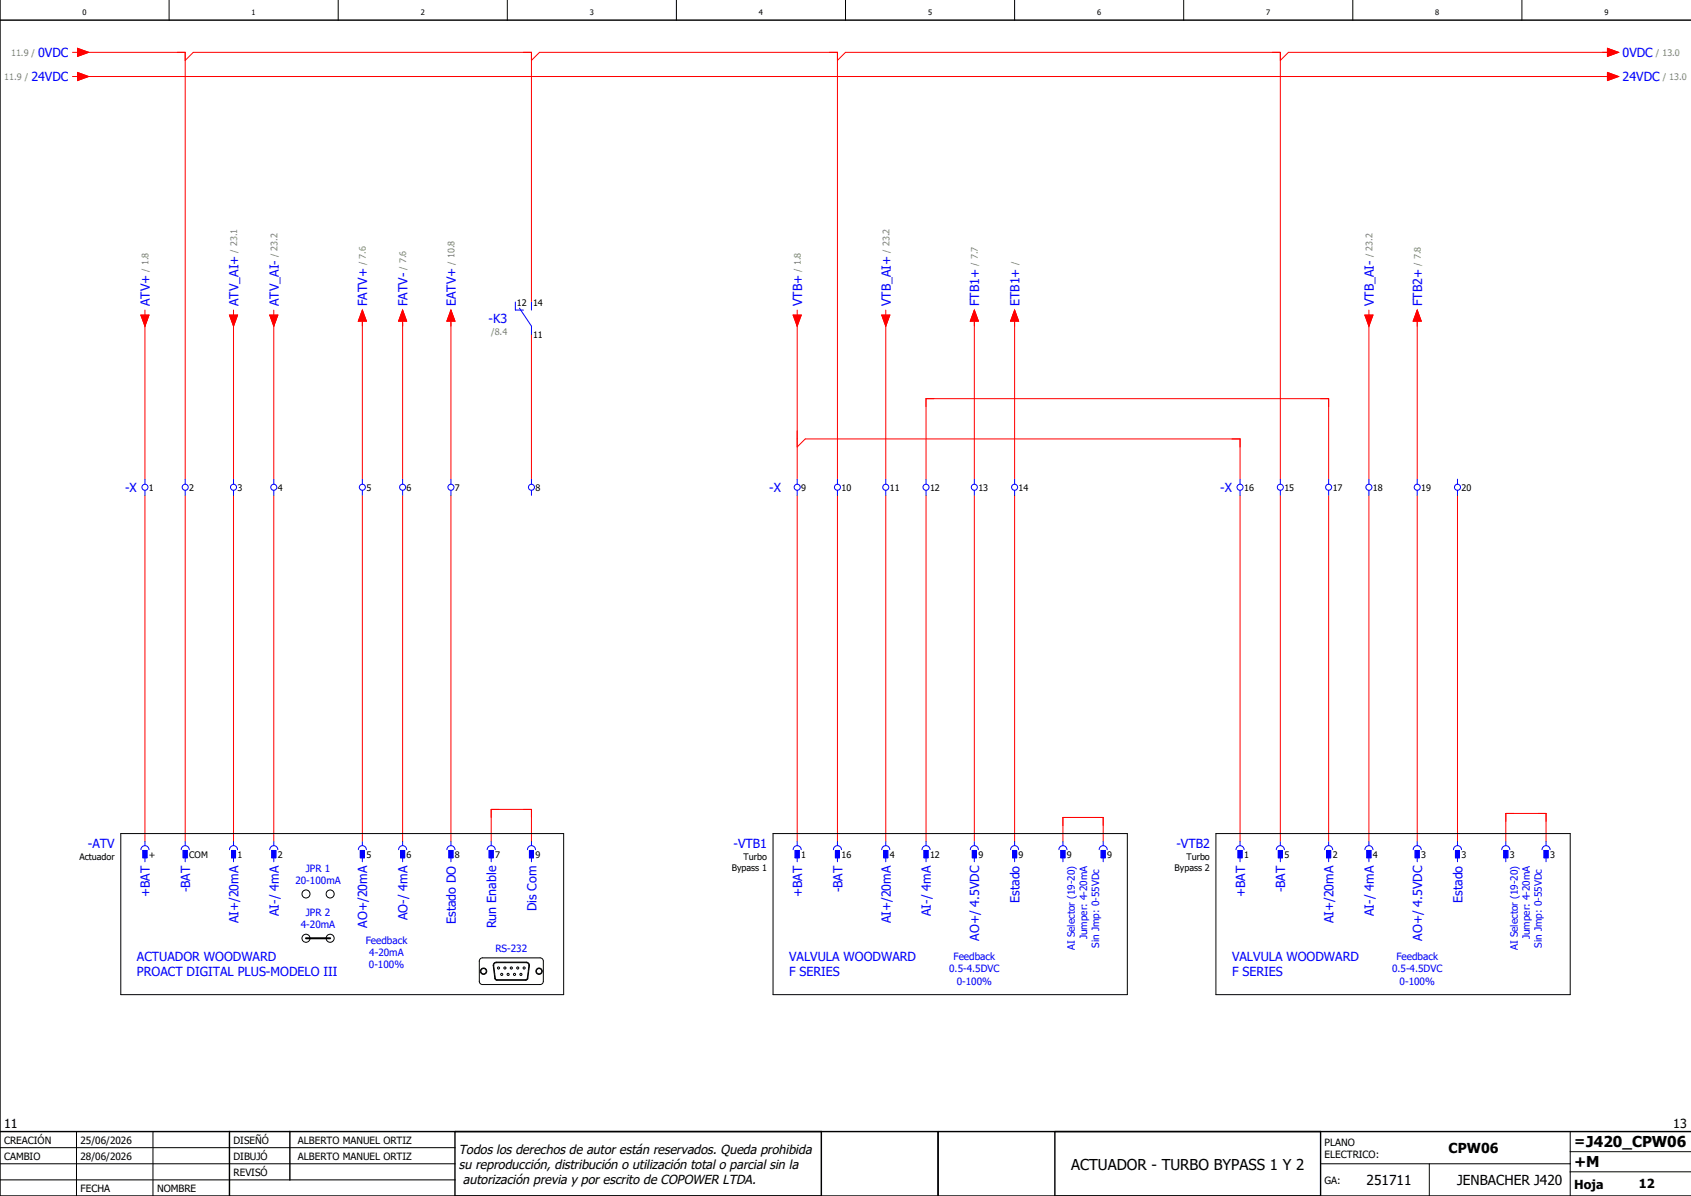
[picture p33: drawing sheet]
<svg xmlns="http://www.w3.org/2000/svg" width="420mm" height="297mm" viewBox="0 0 420 297" stroke-linecap="round" stroke-linejoin="round" font-family="sans-serif">
<defs><g id="words">
<g font-size="3.7">
<text x="266" y="290.5">ACTUADOR - TURBO BYPASS 1 Y 2</text>
<text x="391" y="289.8">+M</text>
</g>
<g font-size="3.4">
<text x="359.8" y="286.4">CPW06</text>
<text x="391" y="284.6">=J420_CPW06</text>
<text x="339.4" y="294.4">251711</text>
<text x="361.9" y="294.4">JENBACHER J420</text>
</g>
<g font-size="3.2">
<text x="114" y="286.5">Todos los derechos de autor están reservados. Queda prohibida</text>
<text x="114" y="290.2">su reproducción, distribución o utilización total o parcial sin la</text>
<text x="115" y="294">autorización previa y por escrito de COPOWER LTDA.</text>
</g>
<g font-size="3.1" fill="#00f">
<text x="9.5" y="14.2">0VDC</text>
<text x="403" y="14.2">0VDC</text>
<text x="7.8" y="20.2">24VDC</text>
<text x="403" y="20.2">24VDC</text>
<text x="37.2" y="76" transform="rotate(-90 37.2 76)">ATV+</text>
<text x="59.2" y="76" transform="rotate(-90 59.2 76)">ATV_AI+</text>
<text x="69.2" y="76" transform="rotate(-90 69.2 76)">ATV_AI-</text>
<text x="91.2" y="76" transform="rotate(-90 91.2 76)">FATV+</text>
<text x="101.2" y="76" transform="rotate(-90 101.2 76)">FATV-</text>
<text x="113.2" y="76" transform="rotate(-90 113.2 76)">EATV+</text>
<text x="199.2" y="76" transform="rotate(-90 199.2 76)">VTB+</text>
<text x="221.2" y="76" transform="rotate(-90 221.2 76)">VTB_AI+</text>
<text x="243.2" y="76" transform="rotate(-90 243.2 76)">FTB1+</text>
<text x="253.2" y="76" transform="rotate(-90 253.2 76)">ETB1+</text>
<text x="341.2" y="76" transform="rotate(-90 341.2 76)">VTB_AI-</text>
<text x="353.2" y="76" transform="rotate(-90 353.2 76)">FTB2+</text>
<text x="121.4" y="80.2">-K3</text>
<text x="31.1" y="122.2">-X</text>
<text x="191.1" y="122.2">-X</text>
<text x="303.1" y="122.2">-X</text>
<text x="21.8" y="210.6">-ATV</text>
<text x="182.2" y="210.6">-VTB1</text>
<text x="292.2" y="210.6">-VTB2</text>
<text x="47.2" y="221.6" transform="rotate(-90 47.2 221.6)">-BAT</text>
<text x="209.2" y="221.6" transform="rotate(-90 209.2 221.6)">-BAT</text>
<text x="319.2" y="221.6" transform="rotate(-90 319.2 221.6)">-BAT</text>
<text x="37.2" y="222.8" transform="rotate(-90 37.2 222.8)">+BAT</text>
<text x="69.2" y="227.5" transform="rotate(-90 69.2 227.5)">AI-/ 4mA</text>
<text x="133.2" y="226.3" transform="rotate(-90 133.2 226.3)">Dis Com</text>
<text x="199.2" y="222.8" transform="rotate(-90 199.2 222.8)">+BAT</text>
<text x="231.2" y="227.5" transform="rotate(-90 231.2 227.5)">AI-/ 4mA</text>
<text x="253.2" y="224.2" transform="rotate(-90 253.2 224.2)">Estado</text>
<text x="309.2" y="222.8" transform="rotate(-90 309.2 222.8)">+BAT</text>
<text x="341.2" y="227.5" transform="rotate(-90 341.2 227.5)">AI-/ 4mA</text>
<text x="363.2" y="224.2" transform="rotate(-90 363.2 224.2)">Estado</text>
<text x="59.2" y="229.3" transform="rotate(-90 59.2 229.3)">AI+/20mA</text>
<text x="91.2" y="230.4" transform="rotate(-90 91.2 230.4)">AO+/20mA</text>
<text x="101.2" y="228.5" transform="rotate(-90 101.2 228.5)">AO-/ 4mA</text>
<text x="113.2" y="229.5" transform="rotate(-90 113.2 229.5)">Estado DO</text>
<text x="123.2" y="230.5" transform="rotate(-90 123.2 230.5)">Run Enable</text>
<text x="221.2" y="229.3" transform="rotate(-90 221.2 229.3)">AI+/20mA</text>
<text x="243.2" y="233.6" transform="rotate(-90 243.2 233.6)">AO+/ 4.5VDC</text>
<text x="331.2" y="229.3" transform="rotate(-90 331.2 229.3)">AI+/20mA</text>
<text x="353.2" y="233.6" transform="rotate(-90 353.2 233.6)">AO+/ 4.5VDC</text>
<text x="34" y="238.6">ACTUADOR WOODWARD</text>
<text x="196" y="238.6">VALVULA WOODWARD</text>
<text x="306" y="238.6">VALVULA WOODWARD</text>
<text x="34" y="242.4">PROACT DIGITAL PLUS-MODELO III</text>
<text x="196" y="242.4">F SERIES</text>
<text x="306" y="242.4">F SERIES</text>
</g>
<g font-size="3.1">
<text x="1" y="280">11</text>
<text x="415.6" y="280">13</text>
<text x="391" y="295.2">Hoja</text>
<text x="407" y="295">12</text>
</g>
<g font-size="2.5" fill="#00f">
<text x="73.4" y="219.5">20-100mA</text>
<text x="76" y="216.5">JPR 1</text>
<text x="76" y="227.5">JPR 2</text>
<text x="74.7" y="230.5">4-20mA</text>
<text x="270" y="233.3" transform="rotate(-90 270 233.3)">Jumper: 4-20mA</text>
<text x="380" y="233.3" transform="rotate(-90 380 233.3)">Jumper: 4-20mA</text>
<text x="90.8" y="234.5">Feedback</text>
<text x="91.7" y="237.5">4-20mA</text>
<text x="123.1" y="236.5">RS-232</text>
<text x="236.8" y="238.5">Feedback</text>
<text x="267" y="236" transform="rotate(-90 267 236)">AI Selector (19-20)</text>
<text x="273" y="235.3" transform="rotate(-90 273 235.3)">Sin Jmp: 0-55VDc</text>
<text x="346.8" y="238.5">Feedback</text>
<text x="377" y="236" transform="rotate(-90 377 236)">AI Selector (19-20)</text>
<text x="383" y="235.3" transform="rotate(-90 383 235.3)">Sin Jmp: 0-55VDc</text>
<text x="91.6" y="240.5">0-100%</text>
<text x="235.8" y="241.5">0.5-4.5DVC</text>
<text x="237.6" y="244.5">0-100%</text>
<text x="345.8" y="241.5">0.5-4.5DVC</text>
<text x="347.6" y="244.5">0-100%</text>
</g>
<g font-size="2.5">
<text x="1" y="284">CREACIÓN</text>
<text x="20" y="284">25/06/2026</text>
<text x="58" y="284">DISEÑÓ</text>
<text x="74" y="284">ALBERTO MANUEL ORTIZ</text>
<text x="329" y="284.5">PLANO</text>
<text x="329" y="287.5">ELECTRICO:</text>
<text x="1" y="288">CAMBIO</text>
<text x="20" y="288">28/06/2026</text>
<text x="58" y="292">REVISÓ</text>
<text x="58" y="288">DIBUJÓ</text>
<text x="74" y="288">ALBERTO MANUEL ORTIZ</text>
<text x="329" y="294">GA:</text>
<text x="20" y="296">FECHA</text>
<text x="39" y="296">NOMBRE</text>
</g>
<g font-size="2.2" fill="#7ca552">
<text x="2.8" y="13.9">11.9 /</text>
<text x="411.3" y="13.9">/ 13.0</text>
<text x="1.1" y="19.9">11.9 /</text>
<text x="413" y="19.9">/ 13.0</text>
<text x="58.9" y="62.8" transform="rotate(-90 58.9 62.8)">/ 23.1</text>
<text x="68.9" y="63.9" transform="rotate(-90 68.9 63.9)">/ 23.2</text>
<text x="90.9" y="65.9" transform="rotate(-90 90.9 65.9)">/ 7.6</text>
<text x="112.9" y="65.7" transform="rotate(-90 112.9 65.7)">/ 10.8</text>
<text x="220.9" y="62.8" transform="rotate(-90 220.9 62.8)">/ 23.2</text>
<text x="252.9" y="65.9" transform="rotate(-90 252.9 65.9)">/</text>
<text x="340.9" y="63.9" transform="rotate(-90 340.9 63.9)">/ 23.2</text>
<text x="36.9" y="67.5" transform="rotate(-90 36.9 67.5)">/ 1.8</text>
<text x="100.9" y="67" transform="rotate(-90 100.9 67)">/ 7.6</text>
<text x="198.9" y="67.5" transform="rotate(-90 198.9 67.5)">/ 1.8</text>
<text x="242.9" y="66" transform="rotate(-90 242.9 66)">/ 7.7</text>
<text x="352.9" y="66" transform="rotate(-90 352.9 66)">/ 7.8</text>
<text x="122" y="83.1">/8.4</text>
</g>
<g font-size="2.2">
<text x="128.4" y="75.9">12</text>
<text x="132.4" y="75.9">14</text>
<text x="132.4" y="83.8">11</text>
<text x="37" y="121.9">1</text>
<text x="47" y="121.9">2</text>
<text x="59" y="121.9">3</text>
<text x="69" y="121.9">4</text>
<text x="91" y="121.9">5</text>
<text x="101" y="121.9">6</text>
<text x="113" y="121.9">7</text>
<text x="133" y="121.9">8</text>
<text x="199" y="121.9">9</text>
<text x="209" y="121.9">10</text>
<text x="221" y="121.9">11</text>
<text x="231" y="121.9">12</text>
<text x="243" y="121.9">13</text>
<text x="253" y="121.9">14</text>
<text x="309" y="121.9">16</text>
<text x="319" y="121.9">15</text>
<text x="331" y="121.9">17</text>
<text x="341" y="121.9">18</text>
<text x="353" y="121.9">19</text>
<text x="363" y="121.9">20</text>
<text x="19.7" y="213.5">Actuador</text>
<text x="37" y="213.1">+</text>
<text x="47" y="213.1">COM</text>
<text x="59" y="213.1">1</text>
<text x="69" y="213.1">2</text>
<text x="91" y="213.1">5</text>
<text x="101" y="213.1">6</text>
<text x="113" y="213.1">8</text>
<text x="123" y="213.1">7</text>
<text x="133" y="213.1">9</text>
<text x="184.7" y="213.5">Turbo</text>
<text x="199" y="213.1">1</text>
<text x="209" y="213.1">16</text>
<text x="221" y="213.1">4</text>
<text x="231" y="213.1">12</text>
<text x="243" y="213.1">9</text>
<text x="253" y="213.1">9</text>
<text x="265" y="213.1">9</text>
<text x="275" y="213.1">9</text>
<text x="294.7" y="213.5">Turbo</text>
<text x="309" y="213.1">1</text>
<text x="319" y="213.1">5</text>
<text x="331" y="213.1">2</text>
<text x="341" y="213.1">4</text>
<text x="353" y="213.1">3</text>
<text x="363" y="213.1">3</text>
<text x="375" y="213.1">3</text>
<text x="385" y="213.1">3</text>
<text x="181.7" y="216.2">Bypass 1</text>
<text x="291.7" y="216.2">Bypass 2</text>
</g>
<g font-size="1.9">
<text x="20.5" y="3.6">0</text>
<text x="62.5" y="3.6">1</text>
<text x="104.5" y="3.6">2</text>
<text x="146.5" y="3.6">3</text>
<text x="188.5" y="3.6">4</text>
<text x="230.5" y="3.6">5</text>
<text x="272.5" y="3.6">6</text>
<text x="314.5" y="3.6">7</text>
<text x="356.5" y="3.6">8</text>
<text x="398.5" y="3.6">9</text>
</g>
</g></defs>
<g fill="none" stroke="#000" stroke-width=".25">
<path d="M42 0v5M84 0v5M126 0v5M168 0v5M210 0v5M252 0v5M294 0v5M336 0v5M378 0v5M30 207h110v40h-110zM192 207h88v40h-88zM302 207h88v40h-88z"/>
<path d="M119.3 238.1l.5-.2h14.4a.8 .8 0 0 1 .7 .8v5a.8 .8 0 0 1-.7 .8h-14.4a.8 .8 0 0 1-.8-.8v-5zM122.7 239.2l.6-.3h7.5a.8 .8 0 0 1 .7 .9l-.4 3.2-.3 .4h-7.4l-.5-.4-.4-3.2zM122.8 239.3l.5-.2h7.5a.66 .66 0 0 1 .6 .7l-.4 3.1-.2 .4h-7.4l-.4-.4-.4-3.1zM0 285h113M0 293h113M0 289h113M19 281v16M38 281v16M328 289h62M355 289v8M390 291h30M390 281v16"/>
<path d="M390 286h30"/>
<circle cx="76" cy="233" r="1"/>
<circle cx="76" cy="222" r="1"/>
<circle cx="82" cy="233" r="1"/>
<circle cx="82" cy="222" r="1"/>
<circle cx="120.1" cy="241.2" r=".66"/>
<circle cx="120.1" cy="241.2" r=".8"/>
<circle cx="123.8" cy="240.4" r=".27"/>
<circle cx="124.6" cy="242" r=".27"/>
<circle cx="125.4" cy="240.4" r=".27"/>
<circle cx="126.2" cy="242" r=".27"/>
<circle cx="127" cy="240.4" r=".27"/>
<circle cx="127.8" cy="242" r=".27"/>
<circle cx="128.6" cy="240.4" r=".27"/>
<circle cx="129.4" cy="242" r=".27"/>
<circle cx="130.2" cy="240.4" r=".27"/>
<circle cx="133.9" cy="241.2" r=".79"/>
<circle cx="133.9" cy="241.2" r=".66"/>
</g>
<path d="M0 5h420M0 0v297h420M0 281h420M57 281v16M72 281v12M113 281v16M204 281v16M233 281v16M262 281v16M328 281v16" fill="none" stroke="#000" stroke-width=".35"/>
<g fill="none" stroke="#f00" stroke-width=".25">
<path d="M18 13h1.2M18 19h1.2M19.2 18l2.8 1-2.8 1zM19.2 12l2.8 1-2.8 1zM20 13h26v106M20 19h380M46 15l2-2h84v62M132 15l2-2h74v106M208 15l2-2h108v106M399.2 12l2.8 1-2.8 1zM399.2 18l2.8 1-2.8 1zM400 13h-80l-2 2"/>
<path d="M35 78.3h2l-1 2.7zM36 77v1.3M57 78.3h2l-1 2.7zM58 77v1.3M67 78.3h2l-1 2.7zM68 77v1.3M90 79.7v39.3M90 77l1 2.7h-2zM100 79.7v39.3M100 77l1 2.7h-2zM112 79.7v39.3M112 77l1 2.7h-2z"/>
<path d="M197 78.3h2l-1 2.7zM198 77v1.3M219 78.3h2l-1 2.7zM220 77v1.3M242 79.7v39.3M242 77l1 2.7h-2zM252 79.7v39.3M252 77l1 2.7h-2zM339 78.3h2l-1 2.7zM340 77v1.3M352 79.7v39.3M352 77l1 2.7h-2z"/>
<path d="M36 80v39M58 80v39M68 80v39M132 83v36M198 80v39M220 80v39M340 80v39M198 111l2-2h108v10M230 119v-20h100v20M36 123v86M46 123v86M58 123v86"/>
<path d="M68 123v86M90 123v86M100 123v86M112 123v86M198 123v86M208 123v86M220 123v86M230 123v86M242 123v86M252 123v86M308 123v86M318 123v86"/>
<path d="M330 123v86M340 123v86M352 123v86M362 123v86M122 209v-8h10v8M264 209v-6h10v6M374 209v-7h10v7"/>
</g>
<path d="M76 233h6" fill="none" stroke="#000" stroke-width=".5"/>
<g fill="#00f" stroke="#00f" stroke-width=".25">
<path d="M35.5 211.2h1v1.8h-1z"/>
<path d="M45.5 211.2h1v1.8h-1z"/>
<path d="M57.5 211.2h1v1.8h-1z"/>
<path d="M67.5 211.2h1v1.8h-1z"/>
<path d="M89.5 211.2h1v1.8h-1z"/>
<path d="M99.5 211.2h1v1.8h-1z"/>
<path d="M121.5 211.2h1v1.8h-1z"/>
<path d="M131.5 211.2h1v1.8h-1z"/>
<path d="M111.5 211.2h1v1.8h-1z"/>
<path d="M197.5 211.2h1v1.8h-1z"/>
<path d="M207.5 211.2h1v1.8h-1z"/>
<path d="M219.5 211.2h1v1.8h-1z"/>
<path d="M229.5 211.2h1v1.8h-1z"/>
<path d="M241.5 211.2h1v1.8h-1z"/>
<path d="M251.5 211.2h1v1.8h-1z"/>
<path d="M263.5 211.2h1v1.8h-1z"/>
<path d="M273.5 211.2h1v1.8h-1z"/>
<path d="M307.5 211.2h1v1.8h-1z"/>
<path d="M317.5 211.2h1v1.8h-1z"/>
<path d="M329.5 211.2h1v1.8h-1z"/>
<path d="M339.5 211.2h1v1.8h-1z"/>
<path d="M351.5 211.2h1v1.8h-1z"/>
<path d="M361.5 211.2h1v1.8h-1z"/>
<path d="M373.5 211.2h1v1.8h-1z"/>
<path d="M383.5 211.2h1v1.8h-1z"/>
</g>
<g fill="none" stroke="#00f" stroke-width=".25">
<path d="M128 75v2h2M129 76.5l3 4.5v2M132 75v2M36 119v1.2M46 119v1.2M58 119v1.2M68 119v1.2M90 119v1.2M100 119v1.2M112 119v1.2M132 119v1.2M198 119v1.2"/>
<path d="M208 119v1.2M220 119v1.2M230 119v1.2M242 119v1.2M252 119v1.2M308 119v1.2M318 119v1.2M330 119v1.2M340 119v1.2M352 119v1.2M362 119v1.2M36 121.7v1.3"/>
<path d="M46 121.7v1.3M58 121.7v1.3M68 121.7v1.3M90 121.7v1.3M100 121.7v1.3M112 121.7v1.3M132 121.7v1.3M198 121.7v1.3M208 121.7v1.3M220 121.7v1.3M230 121.7v1.3M242 121.7v1.3"/>
<path d="M252 121.7v1.3M308 121.7v1.3M318 121.7v1.3M330 121.7v1.3M340 121.7v1.3M352 121.7v1.3M362 121.7v1.3M35 211a1 1 0 0 1 1-1 1 1 0 0 1 1 1M35.5 211.2h1v1.8h-1zM36 209v1M36 213v1M45 211a1 1 0 0 1 1-1 1 1 0 0 1 1 1"/>
<path d="M45.5 211.2h1v1.8h-1zM46 209v1M46 213v1M57 211a1 1 0 0 1 1-1 1 1 0 0 1 1 1M57.5 211.2h1v1.8h-1zM58 209v1M58 213v1M67 211a1 1 0 0 1 1-1 1 1 0 0 1 1 1M67.5 211.2h1v1.8h-1zM68 209v1M68 213v1M89 211a1 1 0 0 1 1-1 1 1 0 0 1 1 1"/>
<path d="M89.5 211.2h1v1.8h-1zM90 209v1M90 213v1M99 211a1 1 0 0 1 1-1 1 1 0 0 1 1 1M99.5 211.2h1v1.8h-1zM100 209v1M100 213v1M111 211a1 1 0 0 1 1-1 1 1 0 0 1 1 1M111.5 211.2h1v1.8h-1zM112 209v1M112 213v1M121 211a1 1 0 0 1 1-1 1 1 0 0 1 1 1"/>
<path d="M121.5 211.2h1v1.8h-1zM122 209v1M122 213v1M131 211a1 1 0 0 1 1-1 1 1 0 0 1 1 1M131.5 211.2h1v1.8h-1zM132 209v1M132 213v1M197 211a1 1 0 0 1 1-1 1 1 0 0 1 1 1M197.5 211.2h1v1.8h-1zM198 209v1M198 213v1M207 211a1 1 0 0 1 1-1 1 1 0 0 1 1 1"/>
<path d="M207.5 211.2h1v1.8h-1zM208 209v1M208 213v1M219 211a1 1 0 0 1 1-1 1 1 0 0 1 1 1M219.5 211.2h1v1.8h-1zM220 209v1M220 213v1M229 211a1 1 0 0 1 1-1 1 1 0 0 1 1 1M229.5 211.2h1v1.8h-1zM230 209v1M230 213v1M241 211a1 1 0 0 1 1-1 1 1 0 0 1 1 1"/>
<path d="M241.5 211.2h1v1.8h-1zM242 209v1M242 213v1M251 211a1 1 0 0 1 1-1 1 1 0 0 1 1 1M251.5 211.2h1v1.8h-1zM252 209v1M252 213v1M263 211a1 1 0 0 1 1-1 1 1 0 0 1 1 1M263.5 211.2h1v1.8h-1zM264 209v1M264 213v1M273 211a1 1 0 0 1 1-1 1 1 0 0 1 1 1"/>
<path d="M273.5 211.2h1v1.8h-1zM274 209v1M274 213v1M307 211a1 1 0 0 1 1-1 1 1 0 0 1 1 1M307.5 211.2h1v1.8h-1zM308 209v1M308 213v1M317 211a1 1 0 0 1 1-1 1 1 0 0 1 1 1M317.5 211.2h1v1.8h-1zM318 209v1M318 213v1M329 211a1 1 0 0 1 1-1 1 1 0 0 1 1 1"/>
<path d="M329.5 211.2h1v1.8h-1zM330 209v1M330 213v1M339 211a1 1 0 0 1 1-1 1 1 0 0 1 1 1M339.5 211.2h1v1.8h-1zM340 209v1M340 213v1M351 211a1 1 0 0 1 1-1 1 1 0 0 1 1 1M351.5 211.2h1v1.8h-1zM352 209v1M352 213v1M361 211a1 1 0 0 1 1-1 1 1 0 0 1 1 1"/>
<path d="M361.5 211.2h1v1.8h-1zM362 209v1M362 213v1M373 211a1 1 0 0 1 1-1 1 1 0 0 1 1 1M373.5 211.2h1v1.8h-1zM374 209v1M374 213v1M383 211a1 1 0 0 1 1-1 1 1 0 0 1 1 1M383.5 211.2h1v1.8h-1zM384 209v1M384 213v1"/>
<circle cx="36" cy="121" r=".75"/>
<circle cx="46" cy="121" r=".75"/>
<circle cx="58" cy="121" r=".75"/>
<circle cx="68" cy="121" r=".75"/>
<circle cx="90" cy="121" r=".75"/>
<circle cx="100" cy="121" r=".75"/>
<circle cx="112" cy="121" r=".75"/>
<circle cx="132" cy="121" r=".75"/>
<circle cx="198" cy="121" r=".75"/>
<circle cx="208" cy="121" r=".75"/>
<circle cx="220" cy="121" r=".75"/>
<circle cx="230" cy="121" r=".75"/>
<circle cx="242" cy="121" r=".75"/>
<circle cx="252" cy="121" r=".75"/>
<circle cx="308" cy="121" r=".75"/>
<circle cx="318" cy="121" r=".75"/>
<circle cx="330" cy="121" r=".75"/>
<circle cx="340" cy="121" r=".75"/>
<circle cx="352" cy="121" r=".75"/>
<circle cx="362" cy="121" r=".75"/>
</g>
<g fill="#f00" stroke="#f00" stroke-width=".25">
<path d="M19.2 18l2.8 1-2.8 1z"/>
<path d="M19.2 12l2.8 1-2.8 1z"/>
<path d="M399.2 12l2.8 1-2.8 1z"/>
<path d="M399.2 18l2.8 1-2.8 1z"/>
<path d="M35 78.3h2l-1 2.7z"/>
<path d="M197 78.3h2l-1 2.7z"/>
<path d="M90 77l1 2.7h-2z"/>
<path d="M100 77l1 2.7h-2z"/>
<path d="M112 77l1 2.7h-2z"/>
<path d="M242 77l1 2.7h-2z"/>
<path d="M352 77l1 2.7h-2z"/>
<path d="M57 78.3h2l-1 2.7z"/>
<path d="M67 78.3h2l-1 2.7z"/>
<path d="M219 78.3h2l-1 2.7z"/>
<path d="M339 78.3h2l-1 2.7z"/>
<path d="M252 77l1 2.7h-2z"/>
</g>
<use href="#words"/>
</svg>
